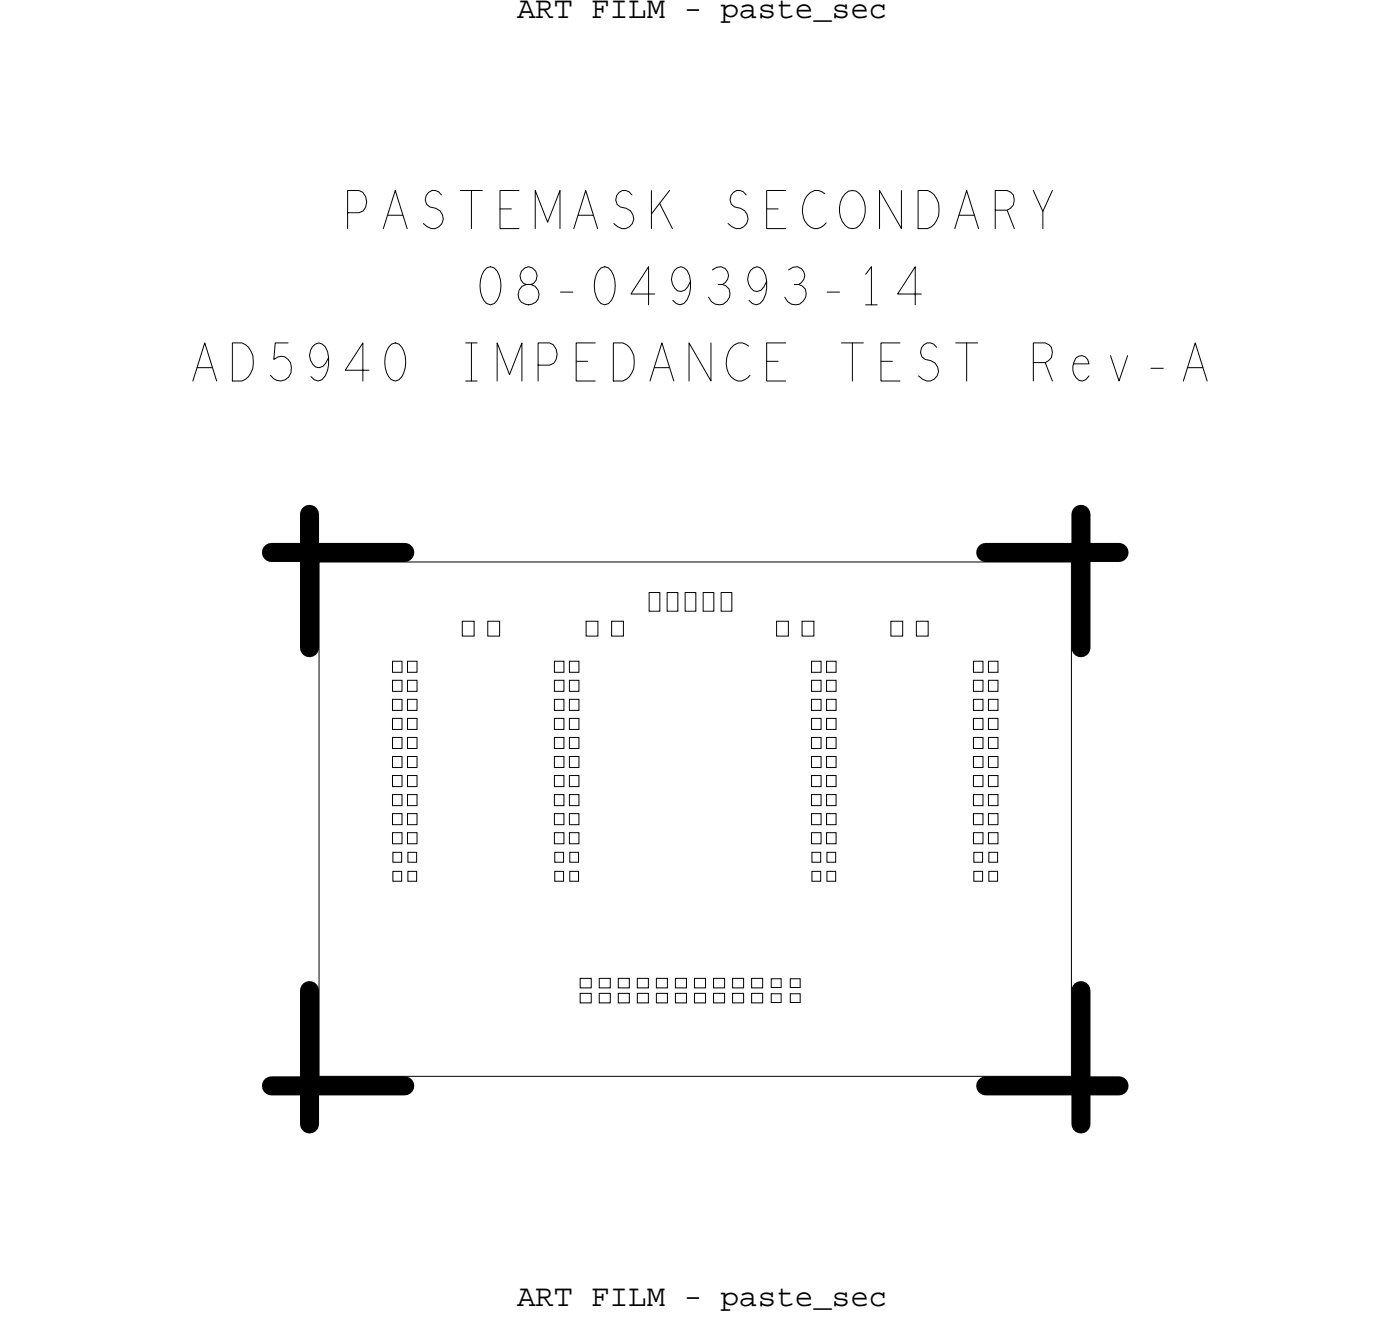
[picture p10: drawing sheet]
<svg xmlns="http://www.w3.org/2000/svg" width="93mm" height="88mm" viewBox="0 0 93 88" stroke-linecap="round" stroke-linejoin="round" font-family="sans-serif">
<defs><g id="words">
<text font-size="2.5" x="69" y="25.4">Rev-A</text>
<g font-size="2.1">
<text x="34.5" y="1.2">ART FILM - paste_sec</text>
<text x="34.5" y="87">ART FILM - paste_sec</text>
</g>
</g></defs>
<!-- layer: Board Outline -->
<path d="M21.3 37.5h50.1v34.3h-50.1z" fill="none" stroke="#000" stroke-width=".07"/>
<path d="M18.1 36.8h8.9zM20.6 34.3v8.9zM65.7 36.8h8.9zM72.1 34.3v8.9zM18.1 72.4h8.9zM20.6 66v8.9zM65.7 72.4h8.9zM72.1 66v8.9z" fill="none" stroke="#000" stroke-width="1.3"/>
<!-- layer: Nets -->
<g fill="none" stroke="#000" stroke-width=".07">
<path d="M43.3 39.5h.7v1.2h-.7zM44.5 39.5h.7v1.2h-.7zM45.7 39.5h.7v1.2h-.7zM46.9 39.5h.7v1.2h-.7zM48.1 39.5h.7v1.2h-.7zM26.2 54.2h.6v.8h-.6zM26.2 53h.6v.7h-.6zM26.2 50.4h.6v.8h-.6zM26.2 51.7h.6v.7h-.6zM26.2 49.2h.6v.7h-.6zM26.2 47.9h.6v.7h-.6zM26.2 46.6h.6v.8h-.6z"/>
<path d="M26.2 45.4h.6v.7h-.6zM26.2 55.5h.6v.7h-.6zM26.2 44.1h.6v.7h-.6zM26.2 56.8h.6v.7h-.6zM26.2 58.1h.6v.7h-.6zM27.2 53h.6v.7h-.6zM27.2 51.7h.6v.7h-.6zM27.2 50.4h.6v.8h-.6zM27.2 49.2h.6v.7h-.6zM27.2 47.9h.6v.7h-.6zM27.2 46.6h.6v.8h-.6zM27.2 44.1h.6v.7h-.6z"/>
<path d="M27.2 45.4h.6v.7h-.6zM27.2 55.5h.6v.7h-.6zM27.2 54.2h.6v.8h-.6zM27.2 56.8h.6v.7h-.6zM27.2 58.1h.6v.7h-.6zM30.8 41.4h.8v1h-.8zM32.5 41.4h.8v1h-.8zM37 54.2h.6v.8h-.6zM37 53h.6v.7h-.6zM37 50.4h.6v.8h-.6zM37 51.7h.6v.7h-.6zM37 49.2h.6v.7h-.6z"/>
<path d="M37 47.9h.6v.7h-.6zM37 46.6h.6v.8h-.6zM37 45.4h.6v.7h-.6zM37 55.5h.6v.7h-.6zM37 44.1h.6v.7h-.6zM37 56.8h.6v.7h-.6zM37 58.1h.6v.7h-.6zM38 53h.6v.7h-.6zM38 51.7h.6v.7h-.6zM38 50.4h.6v.8h-.6zM38 49.2h.6v.7h-.6zM38 47.9h.6v.7h-.6z"/>
<path d="M38 46.6h.6v.8h-.6zM38 44.1h.6v.7h-.6zM38 45.4h.6v.7h-.6zM38 55.5h.6v.7h-.6zM38 54.2h.6v.8h-.6zM38 56.8h.6v.7h-.6zM38 58.1h.6v.7h-.6zM39.1 41.4h.8v1h-.8zM40.8 41.4h.8v1h-.8zM51.8 41.4h.8v1h-.8zM53.5 41.4h.8v1h-.8zM54.1 54.2h.6v.8h-.6z"/>
<path d="M54.1 53h.6v.7h-.6zM54.1 50.4h.6v.8h-.6zM54.1 51.7h.6v.7h-.6zM54.1 49.2h.6v.7h-.6zM54.1 47.9h.6v.7h-.6zM54.1 46.6h.6v.8h-.6zM54.1 45.4h.6v.7h-.6zM54.1 55.5h.6v.7h-.6zM54.1 44.1h.6v.7h-.6zM54.1 56.8h.6v.7h-.6zM54.1 58.1h.6v.7h-.6zM55.1 53h.6v.7h-.6z"/>
<path d="M55.1 51.7h.6v.7h-.6zM55.1 50.4h.6v.8h-.6zM55.1 49.2h.6v.7h-.6zM55.1 47.9h.6v.7h-.6zM55.1 46.6h.6v.8h-.6zM55.1 44.1h.6v.7h-.6zM55.1 45.4h.6v.7h-.6zM55.1 55.5h.6v.7h-.6zM55.1 54.2h.6v.8h-.6zM55.1 56.8h.6v.7h-.6zM55.1 58.1h.6v.7h-.6zM59.4 41.4h.8v1h-.8z"/>
<path d="M61.1 41.4h.8v1h-.8zM64.9 54.2h.6v.8h-.6zM64.9 53h.6v.7h-.6zM64.9 50.4h.6v.8h-.6zM64.9 51.7h.6v.7h-.6zM64.9 49.2h.6v.7h-.6zM64.9 47.9h.6v.7h-.6zM64.9 46.6h.6v.8h-.6zM64.9 45.4h.6v.7h-.6zM64.9 55.5h.6v.7h-.6zM64.9 44.1h.6v.7h-.6zM64.9 56.8h.6v.7h-.6z"/>
<path d="M64.9 58.1h.6v.7h-.6zM65.9 53h.6v.7h-.6zM65.9 51.7h.6v.7h-.6zM65.9 50.4h.6v.8h-.6zM65.9 49.2h.6v.7h-.6zM65.9 47.9h.6v.7h-.6zM65.9 46.6h.6v.8h-.6zM65.9 44.1h.6v.7h-.6zM65.9 45.4h.6v.7h-.6zM65.9 55.5h.6v.7h-.6zM65.9 54.2h.6v.8h-.6zM65.9 56.8h.6v.7h-.6z"/>
<path d="M65.9 58.1h.6v.7h-.6zM38.7 66.2h.7v.7h-.7zM38.7 65.2h.7v.7h-.7zM40 66.2h.7v.7h-.7zM40 65.2h.7v.7h-.7zM41.2 65.2h.8v.7h-.8zM41.2 66.2h.8v.7h-.8zM42.5 66.2h.7v.7h-.7zM42.5 65.2h.7v.7h-.7zM43.8 65.2h.7v.7h-.7zM43.8 66.2h.7v.7h-.7zM45 66.2h.8v.7h-.8z"/>
<path d="M45 65.2h.8v.7h-.8zM46.3 65.2h.7v.7h-.7zM46.3 66.2h.7v.7h-.7zM47.6 66.2h.7v.7h-.7zM47.6 65.2h.7v.7h-.7zM48.8 66.2h.8v.7h-.8zM48.8 65.2h.8v.7h-.8zM50.1 66.2h.8v.7h-.8zM50.1 65.2h.8v.7h-.8zM51.4 65.2h.7v.6h-.7zM51.4 66.2h.7v.6h-.7zM52.7 66.2h.7v.6h-.7z"/>
<path d="M52.7 65.2h.7v.6h-.7z"/>
</g>
<!-- layer: Text -->
<g fill="none" stroke="#000" stroke-width=".07">
<path d="M23.2 14.2h.7a.79 .79 0 0 0 .5-.8 .79 .79 0 0 0-.5-.7h-.7v2.5M25.6 15.2l.8-2.5 .7 2.5M25.8 14.4h1.1M29.4 13a.58 .58 0 0 0-.9-.1 .58 .58 0 0 0 .2 .9 .74 .74 0 0 1 .8 .6 .74 .74 0 0 1-.5 .8h-.2l-.6-.3M30.7 12.7h1.5M31.4 12.7v2.5M32.4 17.9a.57 .57 0 0 1 .9 .4 1.82 1.82 0 0 1-.3 1.9 .57 .57 0 0 1-.9-.4 1.82 1.82 0 0 1 .3-1.9zM33.3 13.9h.8M34.6 12.7h-1.3v2.5h1.3M34.8 18.1a.58 .58 0 0 0 0 .6 .58 .58 0 0 0 .6 .3 .69 .69 0 0 1 .4 1 .69 .69 0 0 1-1.1 0 .69 .69 0 0 1 .4-1 .58 .58 0 0 0 .7-.8 .58 .58 0 0 0-1-.1zM35.7 15.2v-2.5l.8 2.1 .8-2.1v2.5M37.4 19.5h.8"/>
<path d="M38.3 15.2l.8-2.5 .7 2.5M38.5 14.4h1.1M40.1 17.9a.57 .57 0 0 1 .8 .4 1.82 1.82 0 0 1-.3 1.9 .57 .57 0 0 1-.8-.4 1.82 1.82 0 0 1 .3-1.9zM42.1 13a.58 .58 0 0 0-.9-.1 .58 .58 0 0 0 .2 .9 .74 .74 0 0 1 .8 .6 .74 .74 0 0 1-.5 .8h-.2l-.6-.3M43.4 12.7v2.5M43.7 19.6h-1.6l1.1-1.8v2.5M44 13.5l.8 1.7M44.6 12.7l-1.2 1.6M46 18.8l-.2 .3a.49 .49 0 0 1-.8 .1 .88 .88 0 0 1 .4-1.4 .88 .88 0 0 1 .6 1 1.72 1.72 0 0 1-.4 1.4l-.3 .1-.2-.1-.2-.2M47.5 18a.61 .61 0 0 1 1 0 .61 .61 0 0 1-.3 1M47.9 19a.69 .69 0 0 1 .8 .8 .69 .69 0 0 1-1 .5l-.3-.2-.2-.3M49.8 13a.58 .58 0 0 0-1-.1 .58 .58 0 0 0 .2 .9 .74 .74 0 0 1 .8 .6 .74 .74 0 0 1-.5 .8h-.2l-.6-.3"/>
<path d="M51.1 18.8l-.2 .3a.49 .49 0 0 1-.8 .1 .88 .88 0 0 1 .4-1.4 .88 .88 0 0 1 .6 1 1.72 1.72 0 0 1-.4 1.4l-.3 .1-.2-.1-.3-.2M51.1 13.9h.8M52.4 12.7h-1.3v2.5h1.3M52.6 18a.61 .61 0 0 1 .9 0 .61 .61 0 0 1-.3 1M53 19a.69 .69 0 0 1 .8 .8 .69 .69 0 0 1-1 .5l-.3-.2-.2-.3M55 12.9a.81 .81 0 0 0-1.3 .4 1.37 1.37 0 0 0 .6 1.9 .89 .89 0 0 0 .8-.3M55.1 19.5h.9M56.4 12.9a.76 .76 0 0 1 .8-.1 .76 .76 0 0 1 .4 .7 1.51 1.51 0 0 1-.5 1.7 .95 .95 0 0 1-1.1-1.1 1.54 1.54 0 0 1 .4-1.2zM57.7 18.3l.4-.5v2.5M60.1 12.7v2.5l-1.5-2.5v2.5M61.2 12.7h.6a1.44 1.44 0 0 1 0 2.5h-.6zM61.4 19.6h-1.6l1.2-1.8v2.5"/>
<path d="M63.7 15.2l.8-2.5 .7 2.5M63.9 14.4h1.1M66.4 14h.8a.69 .69 0 0 0 .4-.6 .69 .69 0 0 0-.4-.7h-.8v2.5M67.2 14l.4 1.2M68.9 12.7l.6 1.4v1.1M70.2 12.7l-.7 1.4M12.9 25.4l.8-2.5 .7 2.5M13.1 24.5h1.1M15.5 22.9h.6a1.44 1.44 0 0 1 0 2.5h-.6zM19.2 22.9h-.8l-.1 1.1a.68 .68 0 0 1 .7-.2 .68 .68 0 0 1 .4 .7 .76 .76 0 0 1-.5 .8 .76 .76 0 0 1-.9-.3M21.9 23.8l-.2 .4a.49 .49 0 0 1-.8 .1 .88 .88 0 0 1 .4-1.4 .88 .88 0 0 1 .6 .9 1.72 1.72 0 0 1-.4 1.5l-.3 .1-.2-.1-.3-.2M24.6 24.7h-1.6l1.2-1.8v2.5"/>
<path d="M26.1 22.9a.57 .57 0 0 1 .8 .5 1.82 1.82 0 0 1-.3 1.9 .57 .57 0 0 1-.8-.5 1.82 1.82 0 0 1 .3-1.9zM31.1 22.9h.7M31.1 25.4h.7M31.4 22.9v2.5M33.1 25.4v-2.5l.9 2.1 .8-2.1v2.5M35.9 24.3h.7a.79 .79 0 0 0 .5-.7 .79 .79 0 0 0-.5-.7h-.7v2.5M38.4 24.1h.8M39.7 22.9h-1.3v2.5h1.3M40.9 22.9h.6a1.44 1.44 0 0 1 0 2.5h-.6zM43.3 25.4l.8-2.5 .8 2.5M43.6 24.5h1M47.4 22.9v2.5l-1.5-2.5v2.5"/>
<path d="M49.9 23.1a.81 .81 0 0 0-1.3 .4 1.37 1.37 0 0 0 .6 1.9 .89 .89 0 0 0 .8-.4M51.1 24.1h.8M52.4 22.9h-1.3v2.5h1.3M56.1 22.9h1.5M56.8 22.9v2.5M57.7 20.3h.8M58.7 24.1h.8M60 22.9h-1.3v2.5h1.3M62.5 23.2a.58 .58 0 0 0-1-.2 .58 .58 0 0 0 .2 1 .74 .74 0 0 1 .8 .5 .74 .74 0 0 1-.5 .9h-.2l-.6-.3M63.7 22.9h1.5M64.5 22.9v2.5M68.9 24.2h.8a.69 .69 0 0 0 .5-.7 .69 .69 0 0 0-.5-.6h-.8v2.5"/>
<path d="M78.9 25.4l.8-2.5 .8 2.5"/>
</g>
<use href="#words"/>
</svg>
